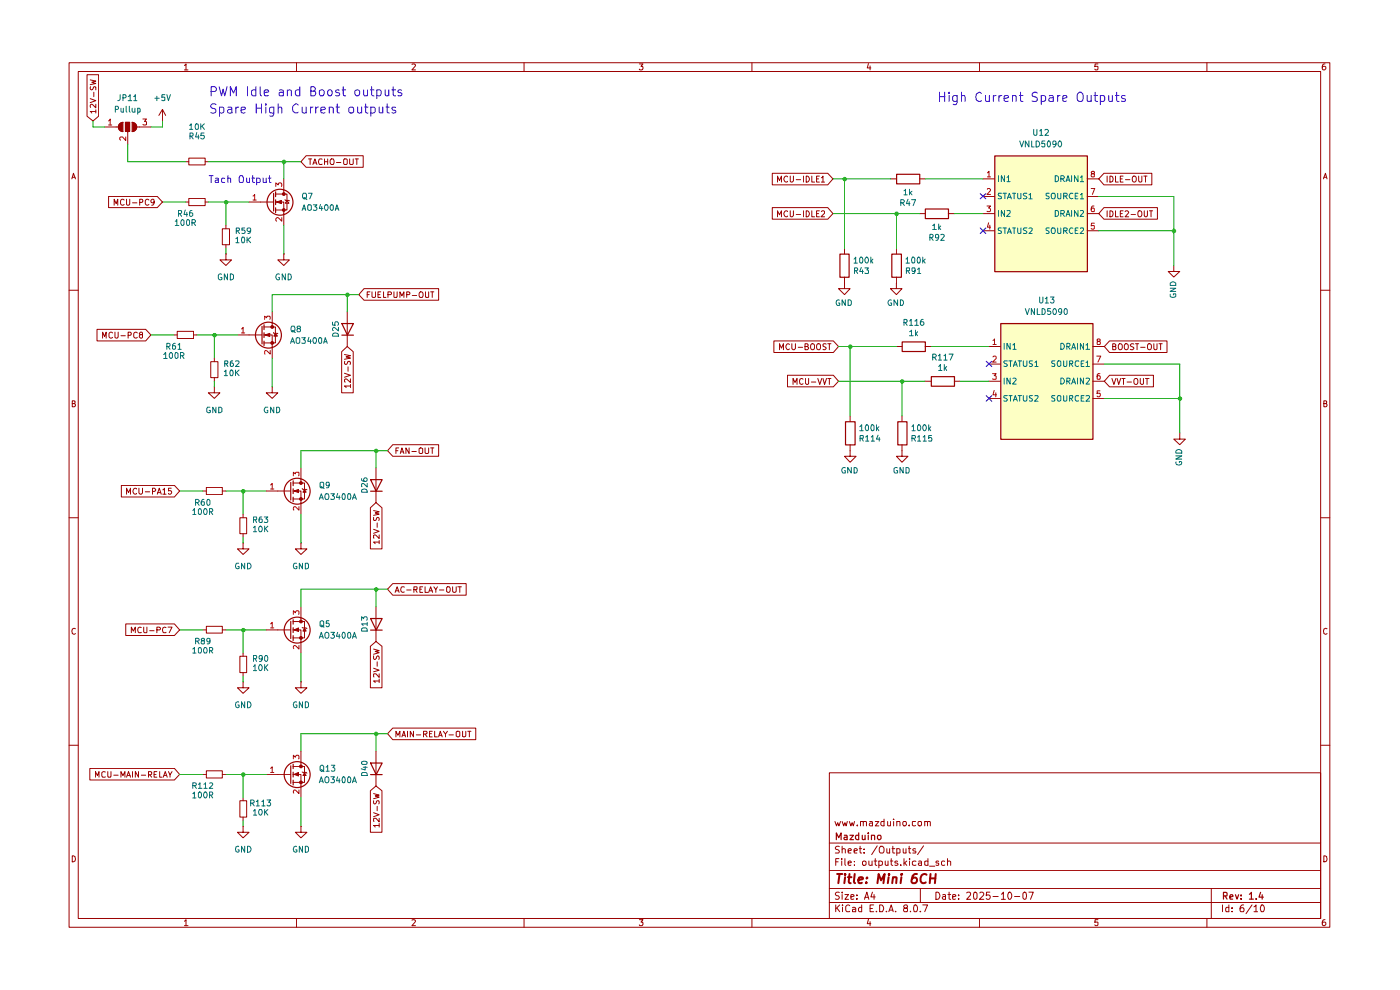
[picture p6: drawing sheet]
<svg xmlns="http://www.w3.org/2000/svg" width="297mm" height="210mm" viewBox="0 0 297 210" stroke-linecap="round" stroke-linejoin="round" font-family="sans-serif">
<g fill="none" stroke="#9b0000" stroke-width=".21">
<path d="M14.7 13.3h267.4v183.4h-267.4zM16.6 15.2h263.6v179.6h-263.6zM39.1 13.9l.4-.3v1.2M39.1 14.8h.8M62.9 13.3v1.9M87.4 13.6h.5l.2 .2-.7 1h.7M111.2 13.3v1.9M135.6 13.6h.8l-.4 .5h.3l.1 .1-.1 .5-.5 .1-.2-.1M159.5 13.3v1.9M184.2 13.5l-.2 .9h.7M184.6 14v.8M207.8 13.3v1.9"/>
<path d="M232.9 13.6h-.6l-.1 .6 .6-.1 .1 .6-.1 .1h-.4l-.2-.1M256 13.3v1.9M281.1 13.6h-.4l-.2 1 .3 .2h.2l.3-.2v-.4l-.2-.1h-.5l-.1 .1M15.2 37.9l.4-1.1 .4 1.1M15.3 37.6h.6M280.8 37.9l.4-1.1 .3 1.1M280.8 37.6h.6M14.7 61.6h1.9M280.2 61.6h1.9M15.3 85.6h.5l.1-.2v-.3l-.6-.1v1.3l.6-.1 .1-.3-.2-.3M280.8 85.6h.5l.1-.2v-.3l-.6-.1v1.3l.6-.1 .1-.3-.2-.3M14.7 109.8h1.9"/>
<path d="M280.2 109.8h1.9M16 133.4l-.2-.1a.65 .65 0 0 0-.6 .6 .65 .65 0 0 0 .6 .6l.2-.1M281.5 133.4l-.2-.1a.65 .65 0 0 0-.6 .6 .65 .65 0 0 0 .6 .6l.2-.1M14.7 158.1h1.9M280.2 158.1h1.9M175.9 163.9h104.3v30.9h-104.3zM175.9 178.8h104.3M177.1 174.3l.4 .9 .2-.7 .3 .7 .3-.9M178.1 179.6l-.5-.1-.3 .2v.4l.5 .2 .3 .4-.2 .2h-.7M178.7 174.3l.3 .9 .2-.7 .3 .7 .3-.9M178.7 179.5v1.4M180.2 174.3l.3 .9 .3-.7 .2 .7 .3-.9"/>
<path d="M181.9 175v.2M182.5 179.5v1.3v.1h.3M182.5 174.3h.6v.9M182.5 174.3v.9M183.1 174.4l.1-.1h.5l.1 .9M184.5 174.3h.5l.1 .9M185.1 174.6h-.5l-.2 .2 .2 .4 .5-.1M185.7 174.3h.7l-.7 .9h.7M186.1 179.4l-1.2 1.9M186.9 179.5h.3a.96 .96 0 0 1 .1 1.4h-.5a.95 .95 0 0 1 .1-1.4zM187.5 174.3h-.5l-.1 .6a.45 .45 0 0 0 .6 .2M187.5 173.7v1.5"/>
<path d="M188.3 174.3v.8l.4 .1 .2-.2M188.9 174.3v.9M189.4 179.5v1.3l.1 .1h.3M189.6 173.7v.1M189.6 174.3v.9M190.3 174.3h.5l.1 .9M190.3 174.3v.9M191.6 174.3h.6l.1 .6-.3 .3h-.2l-.3-.3zM192.9 179.5v1.3l.1 .1h.2M192.9 175v.2M194.2 174.3h-.6v.7l.2 .2 .4-.1M194.8 174.3h.6v.8l-.4 .1-.3-.3z"/>
<path d="M195.9 179.4l-1.2 1.9M196.2 174.3h.5l.1 .9M196.2 174.3v.9M196.8 174.4l.1-.1h.4l.1 .9M15.3 181.5a.64 .64 0 0 1 .7 .7 .64 .64 0 0 1-.7 .6zM39.1 195.4l.4-.3v1.3M39.1 196.4h.8M62.9 194.8v1.9M87.4 195.2l.5-.1 .2 .2-.7 1.1h.7M111.2 194.8v1.9M135.6 195.1h.8l-.4 .5h.3l.1 .2-.1 .5-.5 .1-.2-.2M159.5 194.8v1.9"/>
<path d="M175.9 191.4h104.3M175.9 188.5h104.3M175.9 184.7h104.3M177.3 192v1.4M177.3 182.8h.5M177.6 192.6l.5 .8M178 182.1h-.7v1.5M178.1 189.3l-.5-.1-.3 .2v.4l.5 .2 .3 .4-.3 .4-.6-.1M178.1 192l-.8 .8M178.6 182.1v.2M178.6 182.6v1M178.7 189.2v.2"/>
<path d="M178.7 180.2l.2-.2 .4 .2v.7M178.7 189.8v1M178.7 192v.1M178.7 192.5v.9M179.2 189.8h.8l-.8 1h.8M179.2 182.1v1.3l.2 .2M179.9 183.1l.7-.1-.2-.4-.5 .2v.6l.3 .2 .3-.1M179.9 180.5l.7-.1-.2-.4-.5 .2v.6l.1 .1h.5M180.3 192.1l-.5-.1-.4 .3 .1 .9 .2 .2 .6-.1M180.5 190.3l.7-.2-.1-.3h-.6v.9h.6M180.9 192.5h.4l.2 .2v.7h-.6v-.4l.6-.2M181.2 180.5l.7-.1-.1-.3-.4-.1-.2 .2 .1 .7h.5"/>
<path d="M181.3 183.5v.1M181.3 182.7v.1M181.8 190.6v.2M181.8 189.8v.2M182.3 180h.5M182.8 192v1.4h-.5l-.2-.7 .3-.2h.4M183.1 182.7h.5v.8h-.5zM183.3 180.9h.1M183.3 180.1v.1M183.4 190.8l.5-1.6 .4 1.6M183.5 190.3h.7M184.2 195l-.2 .9h.7"/>
<path d="M184.3 182.6v.8l.3 .2 .4-.1M184.6 195.5v.9M184.6 192.7h.5M185 182.6v1M185.1 189.2l-.4 1.1h1M185.3 192h-.7v1.4h.7M185.4 189.8v1M185.4 182.6h.6M185.7 182.1v1.3l.3 .2M185.9 193.3v.1M186.4 182.7l.5-.1 .3 .3-.1 .6h-.7M186.4 182.6v1.5"/>
<path d="M186.6 192a.81 .81 0 0 1 .9 .4 .81 .81 0 0 1-.3 1h-.6zM187.8 182.6v.8l.2 .2 .4-.1M188 193.3v.1M188.1 180l.1 .9h.5M188.4 182.6v1M188.6 193.4l.5-1.4 .4 1.4M188.7 193.1h.7M188.7 180v.9M188.9 182.6h.5M189.1 182.1v1.3l.3 .2M189.2 180h.6M190 193.3v.1"/>
<path d="M190.3 180.1l.4-.1 .2 .2v.7h-.6M190.3 180v1.5M190.4 182.7l-.3-.1-.3 .3 .1 .2h.5l.1 .3-.2 .2-.5-.1M191.1 183.5v.1M191.6 180l.1 .9h.5M191.8 182.1v1.5M191.9 183.1l.5 .5M192 192.6l-.2-.1v-.4l.2-.1h.5v.5l-.7 .2-.1 .2 .2 .5h.6v-.5l-.2-.3M192.2 180v.9M192.4 182.6l-.6 .5M192.7 180h.5M193 182.1v.2"/>
<path d="M193 182.6v1M193.1 193.3v.1M194 192h.1a.87 .87 0 0 1 .3 1.4l-.5-.1-.1-.8zM194.2 180.1l-.3-.1-.3 .2 .1 .2 .5 .1v.4h-.6M194.3 182.7l-.4-.1-.3 .3v.6h.7M194.9 182.7l.4-.1 .2 .2v.8M195.2 193.3v.1M195.2 188.5v2.9M195.5 183l-.6 .1-.1 .1 .2 .4 .5-.1M195.8 192h1l-.6 1.4M196.9 182.7h-.7v.8h.7M196.9 182.1v1.5"/>
<path d="M197.2 183.7h1.1M198.5 189.2a.77 .77 0 0 1 .9 .8 .77 .77 0 0 1-.9 .8zM199.1 182.7l-.4-.1-.2 .2 .1 .3h.5v.4h-.6M200 189.8h.6v1M200.4 182.7l-.4-.1-.3 .3 .1 .6h.6M200.6 190.1l-.7 .2 .3 .5 .4-.1M201 182.7l.4-.1 .3 .2v.8M201 182.1v1.5M201.1 189.8h.6M201.3 189.2v1.5l.4 .1M202.1 190.3l.7-.2-.1-.3h-.6v.9h.6M203.4 190.6v.2"/>
<path d="M203.4 189.8v.2M205.1 189.4l.6-.2 .2 .4-.1 .3-.7 .9h.8M206.6 189.4l.3-.2 .4 .4v.8l-.4 .4a.99 .99 0 0 1-.3-1.4zM207.8 194.8v1.9M207.9 189.4l.1-.2h.4l.3 .5-.9 1.1h.9M210 189.2h-.7l-.1 .8 .6-.2 .3 .3-.1 .5-.2 .2-.6-.2M210.7 190.2h1.1M212.4 189.7l.5-.5v1.6M212.4 190.8h.9M214 189.3l.1-.1a.82 .82 0 0 1 .6 .8 .82 .82 0 0 1-.6 .8 1.1 1.1 0 0 1-.1-1.5zM215.2 190.2h1.1M217.1 189.4l.2-.2a.88 .88 0 0 1 0 1.6l-.3-.4z"/>
<path d="M218.3 189.2h.9l-.6 1.6M232.9 195.1h-.6l-.1 .6 .6-.1 .1 .6-.1 .2h-.4l-.2-.2M256 194.8v1.9M257 188.5v6.3M259.3 192v1.4M260.7 192v1.4h-.6v-.9h.6M261.4 193.3v.1M261.4 192.5v.2M263.8 192h-.3a1.04 1.04 0 0 0-.3 1.4h.6v-.8a.52 .52 0 0 0-.7 .2M265.6 192l-1.3 1.8M266 192.4l.5-.4v1.4M266 193.4h.8"/>
<path d="M267.6 192h.1a.87 .87 0 0 1 .3 1.4h-.4l-.2-.5zM280.8 181.5a.64 .64 0 0 1 .7 .7 .64 .64 0 0 1-.7 .6zM281.1 195.1l-.4 .1-.2 .9 .3 .3h.2l.3-.3v-.3l-.2-.2h-.5l-.1 .2"/>
</g>
<g fill="none" stroke="#9b0000" stroke-width=".25">
<path d="M177.4 178.1v-1.4l.5 1 .5-1v1.4M179.1 177.2h.5l.1 .9M179.7 177.5l-.6 .1-.1 .2 .2 .3 .5-.1M180.3 177.2h.8l-.8 .9h.8M182.2 177.2h-.5l-.2 .7a.45 .45 0 0 0 .7 .1M182.2 176.7v1.4M182.9 177.2v.8l.4 .1 .2-.2M183.5 177.2v.9M184.2 176.7v.1M184.2 177.2v.9M184.9 177.3l.6-.1 .1 .9M184.9 177.2v.9"/>
<path d="M186.2 177.3l.5-.1 .2 .2v.5l-.2 .2h-.3l-.3-.2zM259.6 190h.6l.1-.5-.2-.2h-.5v1.4M259.9 190l.4 .7M260.9 190.3l.7-.2-.2-.3-.4 .1-.1 .7 .1 .1h.5M262.1 189.8l.3 .9 .4-.9M263.3 190.6v.1M263.3 189.9v.1M265.1 189.7l.4-.4v1.4M265.1 190.7h.8M266.5 190.6v.1M267.4 189.3l-.3 1h.9M267.8 189.8v.9"/>
</g>
<g fill="none" stroke="#9b0000" stroke-width=".42">
<path d="M177.6 185.4h1.1M178.1 185.4l-.3 1.9M179.3 185.4v.2M179.3 186.1l-.2 1.2M179.9 186.1h.7M180.2 185.4l-.2 1.6 .1 .3h.4M181.3 185.4l-.2 1.6 .3 .3M182.1 186.7l.9-.2v-.3a.6 .6 0 0 0-.8 .1v1h.6M183.8 187.2v.1M183.9 186.2h.1l-.1 .1v-.1v.1M186.1 187.3l.3-1.9 .5 1.3 .8-1.3-.3 1.9M188.5 186.1l-.2 1.2"/>
<path d="M188.6 185.4v.2M189.4 186.2l.3-.1 .5 .1-.1 1.1M189.4 186.1l-.1 1.2M191.2 186.1l-.1 1.2M191.3 185.4l-.2 .1h.3l-.1-.1-.1 .2M194.5 185.4a.83 .83 0 0 0-1 .8l-.2 .7 .4 .4h.6l.2-.4-.1-.7a.65 .65 0 0 0-1 .3M196.6 185.6l-.1-.1a.85 .85 0 0 0-1.2 .7v.6a.66 .66 0 0 0 1.1 .4M197.3 186.3h1.1M197.4 185.4l-.2 1.9M198.5 185.4l-.2 1.9"/>
</g>
<g fill="#fdffc4">
<path d="M212.3 68.6h19.5v24.5h-19.5z"/>
<path d="M211 33h19.6v24.6h-19.6z"/>
</g>
<g fill="none" stroke="#9b0000" stroke-width=".25">
<path d="M190.2 37h4.9v2h-4.9zM211 33.1h19.7v24.5h-19.7zM189.2 53.9h2v4.9h-2zM196.3 44.3h4.9v2.1h-4.9zM191.4 72.5h4.9v2.1h-4.9zM197.6 79.9h4.9v2h-4.9zM212.3 68.6h19.6v24.6h-19.6zM190.5 89.5h1.9v4.9h-1.9zM61.7 131.8v3.6M62.2 131.5v.9M62.2 133.2v1M62.2 134.8v1.1"/>
<path d="M78.6 131.2h2.5l-1.3 2.5zM78.6 133.7h2.5"/>
</g>
<g fill="none" stroke="#9b0000" stroke-width=".21">
<path d="M188.9 37.9h1.3M195.1 37.9h1.2M208.5 37.9h2.5M230.6 37.9h2.5M234.2 36.8h10.2v2.4h-10.2l-1.1-1.3zM234.9 37.4v1.2M235.5 37.4a.64 .64 0 0 1 .7 .6 .64 .64 0 0 1-.7 .6zM236.6 37.4v1.2h.6M237.7 37.9h.4M238.3 37.4h-.6v1.2h.6M238.8 38.1h.9M240.3 37.5l.2-.1 .5 .1 .1 .7-.4 .4-.4-.1z"/>
<path d="M241.6 37.4v1l.2 .2 .4-.1v-1.1M242.7 37.4h.6M243 37.4v1.2M190.2 52.7v1.2M190.2 58.8v1.2M195.1 45.3h1.2M201.2 45.3h1.2M208.5 45.3h2.5M208.5 41.7h2.5M208.5 49h2.5M230.6 45.3h2.5M230.6 41.7h2.5"/>
<path d="M230.6 49h2.5M234.2 44h11.3v2.5h-11.3l-1.1-1.2zM234.9 44.7v1.3M235.5 44.7a.64 .64 0 0 1 .7 .7 .64 .64 0 0 1-.7 .6zM236.6 44.7v1.3h.6M237.7 45.3h.4M238.3 44.7h-.6v1.3h.6M238.7 44.9l.1-.2h.4l.2 .3-.7 1h.7M240 45.5h.9M241.6 44.7a.46 .46 0 0 1 .6 .4v.5a.46 .46 0 0 1-.6 .4 .86 .86 0 0 1 0-1.3zM242.7 44.7v1l.3 .3 .4-.3v-1M243.8 44.7h.7"/>
<path d="M244.2 44.7v1.3M249 56.3v1.3h-1.2l1.2 1.2 1.3-1.2h-1.3M190.2 73.5h1.2M196.3 73.5h1.2M209.8 73.5h2.5M209.8 77.2h2.5M231.8 73.5h2.5M231.8 77.2h2.5M235.4 72.3h12.2v2.5h-12.2l-1.1-1.3zM235.4 79.6h9.3v2.5h-9.3l-1.1-1.2zM236.1 73.5l.5-.1 .1-.2-.2-.3h-.4v1.3h.5l.1-.2v-.3l-.2-.2M237.5 72.9a.46 .46 0 0 1 .6 .4v.5a.46 .46 0 0 1-.6 .4 .86 .86 0 0 1 0-1.3z"/>
<path d="M238.6 73.1l.2-.2 .5 .2 .1 .7-.4 .4-.4-.2zM240.5 73l-.5-.1-.2 .3 .1 .2 .6 .3v.2l-.2 .3-.5-.1M240.9 72.9h.7M241.2 72.9v1.3M242 73.7h.9M243.5 73.1l.3-.2 .4 .2 .1 .7-.4 .4-.4-.2zM244.8 72.9v1l.2 .3 .5-.2v-1.1M245.9 72.9h.7M246.2 72.9v1.3M191.4 94.3v2.5h-1.2l1.2 1.3 1.2-1.3h-1.2M191.4 88.2v1.2M196.3 80.9h1.2"/>
<path d="M202.4 80.9h1.2M209.8 80.9h2.5M209.8 84.5h2.5M231.8 80.9h2.5M231.8 84.5h2.5M235.9 80.3l.4 1.2 .4-1.2M237 80.3l.3 1.2 .4-1.2M238 80.3h.7M238.3 80.3v1.2M239.1 81h.9M240.6 80.4l.5-.1a.86 .86 0 0 1 0 1.2 .46 .46 0 0 1-.6-.4zM241.9 80.3v1l.3 .2 .4-.1v-1.1"/>
<path d="M243 80.3h.8M243.3 80.3v1.2M250.3 91.9v1.2h-1.3l1.3 1.2 1.2-1.2h-1.2M50.9 139.2h1.4v3.5h-1.4zM51.6 138.5v.7M58.9 133.6h2.7M62.2 133.6h1.6v2.5M62.2 131.8h2.4v3.5h-2.4M62.4 133.6l.9-.4v.8zM63.8 131.2v.6M78.6 137.1l1.2-1 1.2 1v8.8h-2.4zM79.3 139.1v.6l.1 .2 .4-.3v-.2l.3-.3 .3 .1v.7"/>
<path d="M79.3 137.7l1.1 .3-.8 .2 .8 .2-1.1 .4M79.8 128.7v7.4M51.6 144.6v1.3h1.2l-1.2 1.2-1.2-1.2h1.2M51.6 144.6h.1M51.6 142.7v.7M63.8 144.6v1.3h1.3l-1.3 1.2-1.1-1.2h1.1M63.8 144.6h.1M79.3 141.7l1.1 .5-1.1 .3M80 140.4v.9M80.4 144.5h-1.1l.3 .3M80.4 142.9v.8l-.6-.8-.5 .1v.6M80.4 144v.8"/>
<path d="M83.3 154.4h17.6v2.5h-17.6l-1.1-1.3zM84 156.3v-1.2l.4 .9 .4-.9v1.2M85.3 156.3l.4-1.2 .3 1.2M85.3 156h.6M86.4 155.1v1.2M87.7 155.1v1.2l-.7-1.2v1.2M88.3 155.9h.9M89.8 155.7l.7-.1 .1-.3-.2-.2h-.6v1.2M90.2 155.7l.4 .6M91.1 155.6h.4M91.7 155.1h-.6v1.2h.6M92.2 155.1v1.2h.6"/>
<path d="M93.1 156.3l.3-1.2 .4 1.2M93.1 156h.6M94.1 155.1l.4 .6 .4-.6M94.5 155.7v.6M95.3 155.9h.9M96.8 155.3l.1-.2h.5l.1 .2v.8l-.2 .2-.5-.2zM98.1 155.1v1.1l.2 .1h.3l.2-.2v-1M99.2 155.1h.7M99.6 155.1v1.2M50.9 169.9h1.4v3.4h-1.4zM51.6 175.3v1.2h1.2l-1.2 1.2-1.2-1.2h1.2M51.6 175.3h.1"/>
<path d="M51.6 169.2v.7M51.6 173.3v.8M63.8 175.3v1.2h1.3l-1.3 1.2-1.1-1.2h1.1M63.8 175.3h.1"/>
</g>
<g fill="none" stroke="#007070" stroke-width=".21">
<path d="M211.8 37.3v1.2M213.1 37.3v1.2l-.7-1.2v1.2M213.6 37.6l.4-.3v1.2M213.6 38.5h.7M223.9 37.3a.52 .52 0 0 1 .6 .3v.6a.52 .52 0 0 1-.6 .3zM225 37.9h.6l.2-.4-.2-.2h-.6v1.2M225.4 37.9l.4 .6M226.1 38.5l.5-1.2 .4 1.2M226.2 38.2h.6M227.3 37.3v1.2M228.7 37.3v1.2l-.8-1.2v1.2M229.2 37.6l.3-.3v1.2"/>
<path d="M229.2 38.5h.7M211.8 44.6v1.3M212.4 41h-.6a.47 .47 0 0 0 .1 .5 .47 .47 0 0 0 .4 .2l.1 .4h-.6M212.4 48.4h-.6v.1v.4l.6 .2v.4h-.6M212.8 41h.7M212.8 48.4h.7M213.1 44.6v1.3l-.7-1.3v1.3M213.2 41v1.2M213.2 48.4v1.1M213.6 44.7h.7v.4l-.8 .8h.8M213.7 42.2l.4-1.2 .5 1.2M213.7 49.5l.4-1.1 .5 1.1"/>
<path d="M213.9 41.8h.6M213.9 49.2h.6M214.8 41h.7M214.8 48.4h.7M215.1 41v1.2M215.1 48.4v1.1M215.9 41v.9a.42 .42 0 0 0 .7 .2v-1.1M215.9 48.4v.9a.42 .42 0 0 0 .7 .2v-1.1M217.9 41h-.6l-.2 .2 .2 .4h.3l.3 .2-.1 .3h-.7M217.9 48.4h-.6l-.2 .1 .2 .4 .6 .3-.1 .3h-.7M218.3 41.3l.3-.3v1.2M218.3 48.4h.7v.5l-.7 .6h.7"/>
<path d="M218.3 42.2h.7M222.6 48.4h-.7v.4l.7 .4-.3 .3h-.4M222.6 41l-.7 .1v.3l.7 .4-.3 .4-.4-.1M223.9 44.6a.52 .52 0 0 1 .6 .4v.6a.52 .52 0 0 1-.6 .3zM224.4 48.4v.9l.2 .2h.4v-1.1M224.4 41v.9l.2 .3 .4-.1v-1.1M225 45.3h.6l.2-.2-.1-.4-.7-.1v1.3M225.4 45.3l.4 .6M225.6 49l.7-.1 .1-.4-.2-.1h-.6v1.1M225.6 41.6h.6l.2-.4-.2-.2h-.6v1.2M226 49l.4 .5M226 41.6l.4 .6"/>
<path d="M226.1 45.9l.5-1.3 .4 1.3M226.2 45.5h.6M227.3 44.6v1.3M227.6 48.4h-.5a.61 .61 0 0 0-.3 .7 .61 .61 0 0 0 .8 .4M227.6 41.1l-.5-.1a.61 .61 0 0 0-.3 .8 .61 .61 0 0 0 .8 .3M228.1 48.9h.4M228.1 41.6h.4M228.7 48.4h-.6v1.1h.6M228.7 44.6v1.3l-.8-1.3v1.3M228.7 41h-.6v1.2h.6M229.2 48.4h.6l.1 .3-.8 .8h.8M229.2 44.7l.4-.1 .3 .4-.8 .9h.8"/>
<path d="M229.2 41.3l.3-.3v1.2M229.2 42.2h.7M213 72.8v1.3M213.7 76.6h-.6l-.2 .1 .3 .4h.2l.3 .3-.1 .3h-.7M214 76.6h.7M214.3 72.8v1.3l-.7-1.3v1.3M214.4 76.6v1.1M214.9 73.2l.3-.4v1.3M214.9 74.1h.7M215 77.7l.4-1.1 .4 1.1M215.1 77.4h.6M216 76.6h.8"/>
<path d="M216.3 76.6v1.1M217.1 76.6v.9l.2 .2h.3l.3-.2v-.9M219 76.6h-.6a.47 .47 0 0 0 .1 .4 .47 .47 0 0 0 .5 .2v.5h-.6M219.5 76.9l.4-.3v1.1M219.5 77.7h.7M223.8 76.6h-.6l-.1 .1 .1 .4 .6 .2v.4h-.7M224.5 76.6h.4l.1 .1v.9l-.5 .1a.86 .86 0 0 1 0-1.1zM225 72.8a.65 .65 0 0 1 .8 .7 .65 .65 0 0 1-.8 .6zM225.6 76.6v1.1h.2h.4l.1-.2v-.9M226.3 73.5l.6-.1 .1-.4-.7-.2v1.3M226.6 73.5l.4 .6M226.9 77.1h.6v-.5h-.6v1.1"/>
<path d="M227.2 77.1l.4 .6M227.3 74.1l.5-1.3 .4 1.3M227.5 73.8h.6M228.6 72.8v1.3M228.9 76.6h-.6l-.2 .2v.7a.52 .52 0 0 0 .8 .2M229.4 77.1h.4M229.9 72.8v1.3l-.7-1.3v1.3M230 76.6h-.6v1.1h.6M230.4 76.9l.3-.3v1.1M230.4 73.2h.2l.1-.4v1.3M230.4 74.1h.7M230.4 77.7h.7"/>
<path d="M213 80.2v1.3M213.7 83.9h-.6l-.2 .2 .2 .3 .6 .4-.1 .2h-.7M214 83.9h.7M214.3 80.2v1.3l-.7-1.3v1.3M214.4 83.9v1.2M214.9 80.3l.4-.1 .3 .3-.8 1h.8M215 85.1l.4-1.2 .4 1.2M215.1 84.8h.6M216 83.9h.8M216.3 83.9v1.2M217.1 83.9v.9l.2 .3h.3l.3-.3v-.9M219 83.9h-.6v.5l.6 .2v.2l-.2 .3-.4-.1"/>
<path d="M219.5 84l.6-.1 .1 .4-.7 .8h.7M223.8 83.9h-.6l-.1 .2 .1 .3 .6 .3v.3h-.7M224.5 83.9h.4l.1 .2v.8l-.5 .2a.86 .86 0 0 1 0-1.2zM225 80.2a.65 .65 0 0 1 .8 .6 .65 .65 0 0 1-.8 .7zM225.6 83.9v1.1l.2 .1 .4-.1 .1-.2v-.9M226.3 80.9l.6-.1 .1-.5-.7-.1v1.3M226.6 80.9l.4 .6M226.9 84.5l.6-.1v-.5h-.6v1.2M227.2 84.5l.4 .6M227.3 81.5l.5-1.3 .4 1.3M227.5 81h.6M228.6 80.2v1.3"/>
<path d="M228.9 84l-.6-.1-.2 .3v.6a.52 .52 0 0 0 .8 .2M229.4 84.4h.4M229.9 80.2v1.3l-.7-1.3v1.3M230 83.9h-.6v1.2h.6M230.4 84l.6-.1 .1 .2v.3l-.7 .7h.7M230.4 80.3l.5-.1 .2 .2-.7 1.1h.7"/>
<circle cx="223.4" cy="48.9" r=".57"/>
<circle cx="223.4" cy="41.6" r=".57"/>
</g>
<g fill="none" stroke="#c10000" stroke-width=".21">
<path d="M209.5 36.7l.3-.4v1.2M209.5 37.5h.6M231.5 40h.7l-.5 1.2M231.7 36.8l-.2-.2 .2-.3 .5 .1v.4a.48 .48 0 0 0-.6 .2 .48 .48 0 0 0 .1 .5l.5-.1v-.5l-.2-.1M209.4 43.7h.7l-.4 .4 .4 .3v.4h-.7M209.5 40.1l.4-.1 .2 .3-.7 .9h.7M209.7 47.3l-.2 .9h.6M210 47.8v.8M232.1 43.7l-.4 .1-.2 .8 .2 .3 .5-.1v-.5l-.2-.2h-.3l-.2 .3M232.2 47.3h-.6l-.1 .6 .6-.1 .1 .6-.2 .2h-.3l-.2-.2M210.6 79.3h.7l-.4 .4 .4 .2v.5h-.7M210.7 72.2l.3-.3v1.2"/>
<path d="M210.7 75.7l.1-.2h.4l.1 .2v.3l-.7 .8h.7M210.7 73.1h.6M232.7 75.5h.8l-.6 1.3M232.9 72.4l-.1-.1v-.3h.5v.3l-.5 .2v.5l.5 .1 .1-.4-.2-.3M233.3 79.3h-.4l-.1 .2v.9h.5v-.6l-.4-.1-.1 .2M210.9 82.8l-.2 .9h.7M211.2 83.3v.9M233.3 82.9h-.5v.6l.5-.1 .1 .2-.1 .5-.4 .1-.1-.2"/>
</g>
<path d="M62.4 133.6l.9-.4v.8z" fill="#9b0000"/>
<path d="M63.6 135.1h.4v.4h-.4zM64.1 133.1l.8 .1 .2 .2M64.6 133.2l.3 .7h-.6z" fill="none" stroke="#9b0000" stroke-width=".21"/>
<circle cx="63" cy="133.7" r="2.75" fill="none" stroke="#9b0000" stroke-width=".25"/>
<path d="M63.6 135.1h.4v.4h-.4z" fill="#9b0000"/>
<path d="M63.6 131.6h.4v.5h-.4z" fill="none" stroke="#9b0000" stroke-width=".21"/>
<path d="M63.6 131.6h.4v.5h-.4z" fill="#9b0000"/>
<g fill="none" stroke="#9b0000" stroke-width=".21">
<path d="M63.8 115.2v1.2h1.3l-1.3 1.2-1.1-1.2h1.1M63.8 115.2h.1M56.5 133.6h2.4M63.8 128.7v2.5M63.8 136.1v2.4M79.8 159.4v7.3M58.9 164.3h2.7M62.2 164.3h1.6v2.4M62.2 162.6h2.4v3.4h-2.4M62.4 164.3l.9-.5v.8zM63.8 161.8v.8M78.6 167.7l1.2-1 1.2 1v8.8h-2.4z"/>
<path d="M79.3 172.4l1.1 .4-1.1 .4M79.3 169.9v.5l.1 .1 .4-.2 .2-.4h.4v.6M79.3 168.3l1.1 .4-.8 .1 .8 .3-1.1 .3M80 171v1M80.4 175.1h-1.1l.3 .3M80.4 173.6v.7l-.6-.7-.5 .1v.6M80.4 174.7v.7"/>
</g>
<path d="M57.4 132.3l.3-.3v1.2M57.4 133.2h.7M62.2 130.3v-.7l.5 .4 .2-.4h.4l.1 .1-.1 .6M63.4 136.9v.8l-.8-.8-.4 .3 .1 .4" fill="none" stroke="#c10000" stroke-width=".21"/>
<path d="M61.7 162.4v3.8M62.2 162.1v.9M62.2 163.8v1M62.2 165.5v1M78.6 161.9h2.5l-1.3 2.4zM78.6 164.3h2.5" fill="none" stroke="#9b0000" stroke-width=".25"/>
<path d="M62.4 164.3l.9-.5v.8z" fill="#9b0000"/>
<path d="M63.6 165.7h.4v.5h-.4zM64.1 163.8h.8l.2 .2M64.6 163.8l.3 .7h-.6z" fill="none" stroke="#9b0000" stroke-width=".21"/>
<circle cx="63" cy="164.3" r="2.75" fill="none" stroke="#9b0000" stroke-width=".25"/>
<path d="M63.6 165.7h.4v.5h-.4z" fill="#9b0000"/>
<path d="M63.6 162.4h.4v.4h-.4z" fill="none" stroke="#9b0000" stroke-width=".21"/>
<path d="M63.6 162.4h.4v.4h-.4z" fill="#9b0000"/>
<g fill="none" stroke="#9b0000" stroke-width=".21">
<path d="M52.8 71h2.7M56 71h1.7v2.5M56 69.4h2.4v3.3h-2.4M56.2 71l1-.3v.7zM57.7 68.6v.8M73.7 66.1v7.4M51.6 115.2v1.2h1.2l-1.2 1.2-1.2-1.2h1.2M51.6 115.2h.1M26.7 132.3h10.3l1.1 1.3-1.1 1.2h-10.3zM27.9 134.2v-1.2l.4 .9 .4-.9v1.2M30 133.1l-.3-.1a.67 .67 0 0 0-.5 .5 .67 .67 0 0 0 .3 .7l.5-.1M30.5 133v1l.2 .2 .5-.1v-1.1"/>
<path d="M31.8 133.8h.9M33.3 133.6h.6l.1-.2v-.3l-.7-.1v1.2M35.2 133.1l-.2-.1a.67 .67 0 0 0-.5 .5 .67 .67 0 0 0 .2 .7l.5-.1M35.6 133h.9l-.6 1.2M43 133.6h.8M43.8 132.9h3.4v1.4h-3.4zM47.2 133.6h.7M63.8 159.4v2.4M19.1 163h17.9l1.1 1.3-1.1 1.2h-17.9zM20.2 164.9v-1.2l.5 .8 .3-.8v1.2M22.4 163.8h-.1a.45 .45 0 0 0-.7 .1v.7l.2 .3 .6-.1M22.9 163.7v1.2h.6v-.2v-1"/>
<path d="M24.1 164.4h1M25.7 164.9v-1.2l.4 .8 .4-.8v1.2M26.8 164.9l.5-1.2 .4 1.2M27 164.5h.6M28.1 163.7v1.2M29.4 163.7v1.2l-.7-1.2v1.2M30 164.4h.9M31.5 164.4l.6-.1 .1-.5-.7-.1v1.2M31.8 164.4l.4 .5M32.7 164.3h.4M33.3 163.7h-.6v1.2h.6M33.9 163.7v1.2h.5"/>
<path d="M34.6 164.9l.5-1.2 .4 1.2M34.8 164.5h.5M35.7 163.7l.4 .7 .4-.7M36.1 164.4v.5M43 164.3h.8M43.8 163.5h3.4v1.5h-3.4zM47.2 164.3h.7M56.5 164.3h2.4M63.8 166.7v2.5"/>
</g>
<path d="M57.4 163l.3-.3v1.1M57.4 163.8h.7M62.2 161v-.8l.5 .4 .2-.4h.4l.1 .2-.1 .6M63.4 167.6v.7l-.8-.7-.4 .2 .1 .4" fill="none" stroke="#c10000" stroke-width=".21"/>
<path d="M55.6 69.2v3.8M56 68.9v1M56 70.6v1M56 72.4v.9M72.5 68.6h2.5l-1.3 2.5zM72.5 71.1h2.5" fill="none" stroke="#9b0000" stroke-width=".25"/>
<path d="M56.2 71l1-.3v.7z" fill="#9b0000"/>
<path d="M57.5 72.5h.5v.5h-.5zM58 70.5l.1 .2 .8 .1M58.4 70.7l.4 .6h-.7z" fill="none" stroke="#9b0000" stroke-width=".21"/>
<circle cx="56.9" cy="71.1" r="2.75" fill="none" stroke="#9b0000" stroke-width=".25"/>
<path d="M57.5 72.5h.5v.5h-.5z" fill="#9b0000"/>
<path d="M57.5 69.1h.5v.5h-.5z" fill="none" stroke="#9b0000" stroke-width=".21"/>
<path d="M57.5 69.1h.5v.5h-.5z" fill="#9b0000"/>
<g fill="none" stroke="#9b0000" stroke-width=".21">
<path d="M47.2 48.5h1.5v3.4h-1.5zM47.9 53.9v1.2h1.2l-1.2 1.2-1.2-1.2h1.2M47.9 53.9h.1M47.9 47.8v.7M47.9 51.9v.8M60.2 53.9v1.2h1.2l-1.2 1.2-1.3-1.2h1.3M60.2 53.9h.1M20.6 69.9h10.3l1.1 1.1-1.1 1.3h-10.3zM21.8 71.7v-1.2l.4 .9 .3-.9v1.2M23.9 70.6l-.4-.1-.4 .3v.6l.2 .2 .3 .1 .3-.1M24.4 70.5v1.1l.2 .1 .5-.2v-1M25.7 71.2h.9"/>
<path d="M27.2 71.1l.6-.1v-.5h-.6v1.2M29.1 70.6l-.3-.1-.4 .3v.6l.1 .2 .4 .1 .2-.1M29.8 71l-.2-.3 .2-.2h.3l.1 .4-.4 .1-.2 .2v.3l.2 .2 .4-.1v-.5l-.1-.1M36.9 71h.7M37.6 70.3h3.5v1.5h-3.5zM41.1 71h.6M44.7 76.7h1.5v3.4h-1.5zM45.5 76v.7M50.4 71h2.4M57.7 66.1v2.5M57.7 73.5v2.5M45.5 82.1v1.2h1.2l-1.2 1.2-1.3-1.2h1.3"/>
<path d="M45.5 82.1h.1M45.5 80.1v.8M57.7 82.1v1.2h1.2l-1.2 1.2-1.2-1.2h1.2M57.7 82.1h.1M25.7 103h11.3l1.1 1.2-1.1 1.2h-11.3zM26.8 104.8v-1.2l.5 .9 .4-.9v1.2M29 103.7l-.3-.1a.61 .61 0 0 0-.5 .7 .61 .61 0 0 0 .8 .4M29.5 103.6v1l.2 .2h.3l.2-.2v-1M30.8 104.3h1M32.3 104.2h.6l.1-.4-.2-.2h-.5v1.2M33.4 104.8l.4-1.2 .4 1.2M33.4 104.5h.6"/>
<path d="M34.5 103.9l.4-.3v1.2M34.5 104.8h.7M36.3 103.6h-.6v.6h.6l.1 .4-.2 .2-.5-.1M43 104.2h.8M43.8 103.4h3.4v1.5h-3.4zM47.2 104.2h.7M50.9 109.8h1.4v3.4h-1.4zM51.6 109.1v.7M51.6 113.2v.8M58.9 104.2h2.7M62.2 104.2h1.6v2.4M62.2 102.5h2.4v3.3h-2.4"/>
<path d="M62.4 104.2l.9-.4v.7zM63.8 101.7v.8"/>
</g>
<path d="M51.2 69.8l.4-.4v1.2M51.2 70.6h.7M56.1 67.7v-.6l.5 .3v-.3h.6v.6M57.3 74.4v.7l-.8-.7-.4 .1 .1 .6" fill="none" stroke="#c10000" stroke-width=".21"/>
<path d="M61.7 102.3v3.8M62.2 102v1M62.2 103.7v1M62.2 105.5v.9" fill="none" stroke="#9b0000" stroke-width=".25"/>
<path d="M62.4 104.2l.9-.4v.7z" fill="#9b0000"/>
<path d="M63.6 105.6h.4v.5h-.4zM64.1 103.6l.2 .2 .8 .1M64.6 103.8l.3 .6h-.6z" fill="none" stroke="#9b0000" stroke-width=".21"/>
<circle cx="63" cy="104.2" r="2.75" fill="none" stroke="#9b0000" stroke-width=".25"/>
<path d="M63.6 105.6h.4v.5h-.4z" fill="#9b0000"/>
<path d="M63.6 102.2h.4v.5h-.4z" fill="none" stroke="#9b0000" stroke-width=".21"/>
<path d="M63.6 102.2h.4v.5h-.4z" fill="#9b0000"/>
<g fill="none" stroke="#9b0000" stroke-width=".21">
<path d="M18.5 15.8h2.4v8.9l-1.2 1-1.2-1zM19.1 16.9l1.2 .3-.8 .3 .8 .2-1.2 .3M19.2 18.4v.6h.4l.2-.5 .4-.1 .1 .1v.6M19.9 19.6v.9M19.1 20.9l1.2 .4-1.2 .5M20.3 23.6h-1.2l.4 .4M20.3 22.1v.8l-.8-.8-.4 .3 .1 .4M20.3 23.3v.7M26.1 26a.97 .97 0 0 0-1 .9 .97 .97 0 0 0 1 1M39.4 34.3h.7M40.1 33.5h3.4v1.5h-3.4zM43.5 34.3h.7"/>
<path d="M64.9 33h12.2v2.5h-12.2l-1.1-1.2zM65.5 33.7h.6M65.8 33.7v1.2M66.4 34.9l.4-1.2 .4 1.2M66.5 34.6h.6M68.3 33.8l-.1-.1a.66 .66 0 0 0-.6 .4 .66 .66 0 0 0 .2 .8l.5-.1M68.8 34.3h.7M68.8 33.7v1.2M69.5 33.7v1.2M70.1 33.9l.2-.2h.4l.2 .4-.2 .8h-.4a.82 .82 0 0 1-.2-1zM71.4 34.5h.9M72.9 33.9l.2-.2h.4l.2 .2v.8l-.2 .2h-.4l-.2-.2z"/>
<path d="M74.2 33.7v1l.1 .2h.5l.1-.2v-1M75.4 33.7h.6M75.7 33.7v1.2M163.8 36.8h11.8l1.1 1.1-1.1 1.3h-11.8zM164.9 38.6v-1.2l.5 .9 .4-.9v1.2M167.1 37.5l-.2-.1a.64 .64 0 0 0-.6 .6 .64 .64 0 0 0 .6 .6l.2-.1M167.6 37.4v1.1l.2 .1h.3l.2-.2v-1M168.9 38.1h.9M170.4 37.4v1.2M171 37.4a.64 .64 0 0 1 .7 .6 .64 .64 0 0 1-.7 .6zM172.2 37.4v1.2h.6M173.2 37.9h.5"/>
<path d="M173.8 37.4h-.6v1.2h.6M174.2 37.7h.2l.2-.3v1.2M174.2 38.6h.7M23 41.7h10.4l1.1 1.2-1.1 1.1h-10.4zM24.2 43.5v-1.2l.4 .9 .4-.9v1.2M26.3 42.4l-.4-.1-.3 .3 .1 .8 .2 .1 .4-.1M26.8 42.3v1.1l.2 .1h.3l.2-.2v-1M28.1 43h.9M29.6 42.9h.6v-.6h-.6v1.2M31.6 42.4l-.4-.1-.4 .3 .1 .8 .3 .1 .4-.1M32.7 42.8v.1l-.4 .1-.3-.2v-.3l.3-.2 .4 .1v.8l-.2 .2-.3 .1M39.4 42.9h.7"/>
<path d="M40.1 42.1h3.4v1.5h-3.4zM43.5 42.9h.7M163.8 44h11.8l1.1 1.3-1.1 1.2h-11.8zM164.9 46v-1.3l.5 .9 .4-.9v1.3M167.1 44.9l-.2-.2a.64 .64 0 0 0-.6 .7 .64 .64 0 0 0 .6 .6l.2-.2M167.6 44.7v1.1l.2 .2h.3l.2-.3v-1M168.9 45.5h.9M170.4 44.7v1.3M171 44.7a.64 .64 0 0 1 .7 .7 .64 .64 0 0 1-.7 .6zM172.2 44.7v1.3h.6M173.2 45.3h.5M173.8 44.7h-.6v1.3h.6"/>
<path d="M174.2 44.9l.2-.2h.4l.1 .2v.3l-.7 .8h.7M179.2 58.8v2.4h-1.3l1.3 1.3 1.1-1.3h-1.1M179.2 52.7v1.2M72.5 74.6l1.2-1.1 1.2 1.1v8.7h-2.4zM73.1 79.2l1.2 .4-1.2 .4M73.1 75.2l1.2 .3-.9 .2 .9 .3-1.2 .2M73.2 76.6v.6h.4l.1-.5 .4-.1 .2 .3v.4M73.8 77.8v1M77.2 61.2h15.9v2.5h-15.9l-1.1-1.2zM77.9 62.5h.4M78.5 61.9h-.6v1.2M78.9 61.9v1l.2 .2h.4l.2-.2v-1"/>
<path d="M80.2 62.5h.4M80.8 61.9h-.6v1.2h.6M81.4 61.9v1.2h.5M82.3 62.5h.6l.2-.2-.1-.3-.7-.1v1.2M83.6 61.9l.1 1.2h.5v-1.2M84.8 63.1v-1.2l.5 .9 .4-.9v1.2M86.3 62.5h.5l.2-.2-.1-.3-.6-.1v1.2M87.5 62.7h.9M89 62.1l.2-.2 .4 .1a.87 .87 0 0 1 0 1.1h-.5l-.2-.3zM90.3 61.9v1.2l.6-.1v-1.1M91.4 61.9h.6M91.7 61.9v1.2"/>
<path d="M164.2 72.3h12.6l1.1 1.2-1.1 1.3h-12.6zM165.4 74.2v-1.3l.4 .9 .4-.9v1.3M167.1 79.6h9.7l1.1 1.3-1.1 1.2h-9.7zM167.5 73.1l-.3-.2a.65 .65 0 0 0-.5 .6 .65 .65 0 0 0 .5 .7l.3-.2M168 72.9v1l.2 .3h.3l.2-.3v-1M169.3 73.7h1M170.8 73.5l.6-.1v-.4l-.6-.1v1.3h.5l.2-.4-.3-.3M172 73.1l.3-.2 .4 .2 .1 .7-.3 .4-.5-.2zM173.3 73.1l.5-.2a.86 .86 0 0 1 0 1.3 .46 .46 0 0 1-.6-.4zM175.3 73l-.5-.1-.2 .2v.3l.7 .4-.3 .4-.4-.1M175.6 72.9h.7M175.9 72.9v1.3"/>
<path d="M190.2 60v1.2h-1.3l1.3 1.3 1.2-1.3h-1.2M63.8 99.2v2.5M74.3 81.9h-1.2l.3 .3M74.3 80.4v.7l-.9-.7-.3 .2 .1 .4M74.3 81.5v.7M79.8 99.2v7.4M83.3 94.3h9.8v2.5h-9.8l-1.1-1.2zM84 95.6h.4M84.6 95h-.6v1.2M84.9 96.2l.4-1.2 .4 1.2M85 95.9h.6M86.8 95v1.2l-.7-1.2v1.2"/>
<path d="M87.4 95.8h.9M88.9 95.2l.3-.2 .5 .2v.8l-.2 .2h-.4l-.2-.2zM90.2 95v1l.1 .2h.5l.1-.2v-1M91.4 95h.6M91.7 95v1.2M168.2 81.5v-1.2l.5 .8 .4-.8v1.2M170.4 80.4l-.3-.1a.65 .65 0 0 0-.5 .6 .65 .65 0 0 0 .5 .6l.3-.1M170.9 80.3v1l.2 .2 .4-.1v-1.1M172.1 81h1M173.5 80.3l.4 1.2 .4-1.2M174.6 80.3l.3 1.2 .4-1.2M175.6 80.3h.7"/>
<path d="M175.9 80.3v1.2M180.3 94.3v2.5h-1.1l1.1 1.3 1.3-1.3h-1.3M180.3 88.2v1.2M56.5 104.2h2.4M63.8 106.6v2.5M78.6 107.7l1.2-1.1 1.2 1.1v8.7h-2.4zM79.3 112.3l1.1 .4-1.1 .4M79.3 109.7v.6a.47 .47 0 0 0 .4 0 .47 .47 0 0 0 .2-.5h.5v.6M79.3 108.3l1.1 .3-.8 .2 .8 .3-1.1 .2M80 110.9v1M80.4 115h-1.1l.3 .3M80.4 113.5v.7l-.8-.7-.3 .1v.5"/>
<path d="M80.4 114.7v.6M83.3 123.8h15.6v2.5h-15.6l-1.1-1.3zM83.8 125.7l.4-1.2 .5 1.2M84 125.3h.6M85.8 124.6l-.5-.1a.61 .61 0 0 0-.3 .8 .61 .61 0 0 0 .8 .3M86.3 125.2h.9M87.8 125.1l.7-.1v-.4l-.7-.1v1.2M88.1 125.1l.4 .6M89.1 125h.3M89.7 124.5h-.6v1.2h.6M90.2 124.5v1.2h.6M90.9 125.7l.5-1.2 .4 1.2"/>
<path d="M91.1 125.3h.6M92 124.5l.5 .6 .3-.6M92.5 125.1v.6M93.2 125.2h1M94.7 124.6l.2-.1h.4a.86 .86 0 0 1 0 1.2l-.6-.2zM96 124.5v.9l.3 .3h.2l.3-.3v-.9M97.1 124.5h.8M97.5 124.5v1.2"/>
</g>
<path d="M57.4 102.9l.3-.4v1.2M57.4 103.7h.7M62.2 100.9v-.7l.5 .3 .1-.3h.5v.7M63.4 107.5v.7l-.8-.7-.4 .2 .1 .5" fill="none" stroke="#c10000" stroke-width=".21"/>
<path d="M178.2 53.9h1.9v4.9h-1.9zM179.4 89.5h2v4.9h-2zM78.6 101.7h2.5l-1.3 2.5zM78.6 104.2h2.5" fill="none" stroke="#9b0000" stroke-width=".25"/>
<path d="M25.4 26.3l.7-.3v1.9a.97 .97 0 0 1-.9-.6 .97 .97 0 0 1 .2-1z" fill="#9b0000"/>
<path d="M26.6 25.9h.9v2h-.9z" fill="none" stroke="#9b0000" stroke-width=".21"/>
<path d="M26.6 25.9h.9v2h-.9z" fill="#9b0000"/>
<path d="M24.6 26.9h.6M26.1 25.9v2M27.1 27.9v.2M28 25.9v2M28 26a.97 .97 0 0 1 1 .9 .97 .97 0 0 1-1 1M29 26.9h.6" fill="none" stroke="#9b0000" stroke-width=".21"/>
<path d="M28 26a.97 .97 0 0 1 1 .9 .97 .97 0 0 1-1 1z" fill="#9b0000"/>
<path d="M22.2 26.9h2.4M27.1 28.1v2.5M29.6 26.9h2.4M34.5 25.7h.1M34.5 23.2l-.8 1.3M34.5 23.2v2.5M34.5 23.2l.6 1.3M55.3 42.9h2.7M58.4 42.9h1.8v2.4M58.4 41.2h2.5v3.3h-2.5M58.7 42.9l1-.4v.7zM60.2 40.4v.8" fill="none" stroke="#9b0000" stroke-width=".21"/>
<path d="M23 25.7l.4-.5v1.3M23 26.5h.7M26.7 29.1v.7l-.7-.7h-.4l-.2 .1v.4l.2 .1M30.3 25.2h.8l-.4 .6h.4v.6h-.8" fill="none" stroke="#c10000" stroke-width=".21"/>
<path d="M58 41v3.8M58.5 40.7v1M58.5 42.4v1M58.5 44.1v1" fill="none" stroke="#9b0000" stroke-width=".25"/>
<path d="M58.7 42.9l1-.4v.7z" fill="#9b0000"/>
<path d="M60 44.3h.4v.5h-.4zM60.5 42.3v.2l.9 .1M60.9 42.5l.4 .6h-.8z" fill="none" stroke="#9b0000" stroke-width=".21"/>
<circle cx="59.4" cy="42.9" r="2.75" fill="none" stroke="#9b0000" stroke-width=".25"/>
<path d="M60 44.3h.4v.5h-.4z" fill="#9b0000"/>
<path d="M60 40.9h.4v.5h-.4z" fill="none" stroke="#9b0000" stroke-width=".21"/>
<path d="M60 40.9h.4v.5h-.4z" fill="#9b0000"/>
<path d="M60.2 37.9v2.5M52.8 42.9h2.5M60.2 45.3v2.5" fill="none" stroke="#9b0000" stroke-width=".21"/>
<path d="M58.5 39.6v-.8l.5 .4 .3-.4 .4 .1v.7M53.7 41.6l.3-.4v1.2M53.7 42.4h.7M59.8 46.2v.7l-.9-.7-.4 .2v.3l.2 .2" fill="none" stroke="#c10000" stroke-width=".21"/>
<g fill="none" stroke="#00a300" stroke-width=".21">
<path d="M19.7 25.7v1.2h2.5M27.1 30.6v3.7h12.3M34.5 25.7v1.2h-2.5M44.2 34.3h19.6M60.2 34.3v3.6M176.7 37.9h12.2M179.2 37.9v14.8M196.3 37.9h12.2M34.5 42.9h4.9M44.2 42.9h8.6M47.9 42.9v4.9M47.9 52.7v1.2"/>
<path d="M60.2 47.8v6.1M176.7 45.3h18.4M190.2 45.3v7.4M202.4 45.3h6.1M233.1 49h15.9M233.1 41.7h15.9v14.6M32 71h4.9M41.7 71h8.7M45.5 71v5M57.7 76v6.1M73.7 62.5v3.6M76.1 62.5h-18.4v3.6"/>
<path d="M177.9 73.5h12.3M180.3 73.5v14.7M197.5 73.5h12.3M234.3 77.2h16v14.7M45.5 80.9v1.2M79.8 95.6v3.6M82.2 95.6h-18.4v3.6M177.9 80.9h18.4M191.4 80.9v7.3M203.6 80.9h6.2M234.3 84.5h16M38.1 104.2h4.9"/>
<path d="M47.9 104.2h8.6M51.6 104.2v4.9M51.6 114v1.2M63.8 109.1v6.1M38.1 133.6h4.9M47.9 133.6h8.6M51.6 133.6v4.9M63.8 138.5v6.1M79.8 125v3.7M82.2 125h-18.4v3.7M51.6 143.4v1.2M79.8 155.6v3.8"/>
<path d="M82.2 155.6h-18.4v3.8M38.1 164.3h4.9M47.9 164.3h8.6M51.6 164.3v4.9M51.6 174.1v1.2M63.8 169.2v6.1"/>
</g>
<g fill="none" stroke="#2900d0" stroke-width=".21">
<path d="M44.8 19.4l.9-.1 .2-.2-.1-.5-.2-.2h-.8v1.9M46.5 18.4l.5 1.9 .3-1.4 .4 1.4 .5-1.9M52.5 18.4v1.9M54.3 19.1h-.6l-.4 .3 .2 .8h.8M54.3 18.4v1.9M55.2 18.4v1.6l.3 .3M56.1 19.7l.9-.2-.1-.4a.6 .6 0 0 0-.8 .2v.9h.8M59.3 19.1a.6 .6 0 0 1 .8 .2v1M60.1 19.5l-.8 .2a.45 .45 0 0 0 .1 .6l.7-.1M61 19.2l.3-.1h.4l.1 1.2M61 19.1v1.2M63.6 19.1a.6 .6 0 0 0-.9 .3l.1 .8h.8"/>
<path d="M63.6 18.4v1.9M66 19.3h.6l.2-.2 .1-.4-.2-.2-.7-.1v1.9h.6l.4-.4a.46 .46 0 0 0-.4-.6M69.6 19.2l.3-.1 .5 .1v.7l-.1 .3h-.6l-.2-.3zM72 19.1a.48 .48 0 0 0-.8 .2l.1 .3 .7 .1 .1 .2-.1 .3h-.8M72.6 19.1h.7M72.8 18.4v1.6l.1 .2 .4 .1M75.4 19.2l.3-.1 .5 .1 .1 .7-.2 .3a.55 .55 0 0 1-.8-.3zM77.1 19.1l.1 1.1a.52 .52 0 0 0 .8-.1M78 19.1v1.2M78.6 19.1h.7M78.8 18.4v1.6l.1 .2 .4 .1M79.9 19.1h.6l.4 .3-.2 .8h-.8"/>
<path d="M79.9 19.1v1.8M81.7 19.1l.1 1.1 .4 .1 .3-.2M82.5 19.1v1.2M83.1 19.1h.8M83.4 18.4v1.6l.1 .2 .4 .1M85.2 19.1a.48 .48 0 0 0-.8 .2l.1 .3 .7 .1 .1 .2-.1 .3h-.8M199.3 19.6v1.9M200.4 19.6v1.9M201.3 19.6l-.1 .1h.2l-.1-.1v.2M204 19.6v1.9M208.2 19.8l-.3-.2a1 1 0 0 0-.9 .9 1 1 0 0 0 .7 1l.5-.2M216.5 19.6v1.7l.1 .1 .4 .1"/>
<path d="M220.1 19.7l-.7-.1-.4 .2v.4a.86 .86 0 0 0 .9 .5l.2 .3-.2 .4h-.9M228.6 19.9l.4-.3h.4a1.22 1.22 0 0 1 0 1.9 .63 .63 0 0 1-.9-.6zM232.3 19.6v1.7l.1 .1 .4 .1M236.9 19.6v1.7l.3 .2h.2M44.4 37.3h.8M44.8 37.3v1.4M45.7 37.9h.6v.8h-.6l-.1-.3 .7-.3M45.8 22.2l-.2-.2h-.6l-.2 .3v.5l.8 .3 .2 .5-.3 .4-.8-.1M46.6 22.8a.6 .6 0 0 1 .9 .2l-.1 .8a.64 .64 0 0 1-.8 .1M46.6 22.7v2M47.7 37.9l-.5-.1-.2 .2 .1 .7h.6M48.3 22.8a.6 .6 0 0 1 .9 .2v1"/>
<path d="M48.3 37.9l.2-.1 .4 .1v.8M48.3 37.3v1.4M48.9 20.3v-1.9l.6 1.3 .6-1.3v1.9M49.2 23.1l-.7 .1a.45 .45 0 0 0-.2 .7h.9M50 22.7v1.3M50.6 22.7l-.6 .3M50.9 37.4l.4-.1 .3 .2 .1 .8-.2 .4h-.6l-.1-.2-.1-.7zM51.1 23.4l1-.3-.1-.3a.6 .6 0 0 0-.9 .2v.7a.6 .6 0 0 0 .9 .2M52.3 37.8l.1 .9 .5-.1M52.9 37.8v.9M53.4 37.8h.6M53.6 37.3v1.2l.1 .2h.3"/>
<path d="M54.4 22v2M54.4 23h1.1M54.4 37.9a.52 .52 0 0 1 .8 .1l-.2 .7h-.6M54.4 37.8v1.4M55.5 22v2M55.8 37.8l.1 .9 .6-.1M56.4 22v.3M56.4 22.7v1.3M56.5 37.8v.9M56.9 37.8h.6M57.2 37.3v1.2v.2h.3M58.1 22.7v1.5l-.4 .5-.5-.1"/>
<path d="M58.1 22.8l-.5-.1-.4 .3v.6l.1 .3h.8M59 22.9l.3-.2 .4 .1 .1 1.2M59 22v2M63.3 22.3l-.4-.3a.98 .98 0 0 0-.8 1 .98 .98 0 0 0 .8 1l.4-.2M64.1 22.7l.1 1.2 .5 .1 .2-.2M64.9 22.7v1.3M65.9 22.7v1.3M66.4 22.7l-.4 .1-.1 .2M67 22.7v1.3M67.6 22.7l-.6 .3M68.1 23.4l.9-.3-.1-.3a.6 .6 0 0 0-.8 .2v.7a.6 .6 0 0 0 .8 .2M69.9 22.9v-.1a.52 .52 0 0 1 .8 .2v1"/>
<path d="M69.9 22.7v1.3M71.3 22.7h.8M71.5 22v1.7l.1 .2 .5 .1M74.1 22.9l.3-.2 .5 .2 .1 .7-.3 .4a.52 .52 0 0 1-.7-.4zM75.9 22.7l.1 1.2 .4 .1 .3-.2M76.7 22.7v1.3M77.3 22.7h.8M77.6 22v1.7v.2l.5 .1M78.7 22.8l.6-.1 .3 .3v.6l-.2 .3h-.7M78.7 22.7v2M80.4 22.7l.1 1.2 .4 .1 .3-.2M81.2 22.7v1.3"/>
<path d="M81.9 22.7h.7M82.1 22v1.7l.5 .3M83.9 22.8a.48 .48 0 0 0-.8 .2 .63 .63 0 0 0 .8 .5l.1 .2a.6 .6 0 0 1-.9 .2M199.3 20.5h1.1M201.3 20.2v1.3M203 20.2v1.6l-.3 .4-.5-.1M203 20.3l-.6-.1-.3 .4v.6l.2 .2h.7M204 20.4l.2-.2 .4 .1 .1 1.2M209 20.2v1.1a.49 .49 0 0 0 .9 0M209.9 20.2v1.3M210.7 20.2v1.3M211.3 20.2l-.6 .4"/>
<path d="M211.9 20.2v1.3M212.5 20.2l-.6 .4M213 20.9l1-.2-.1-.4a.6 .6 0 0 0-.9 .2v.8a.6 .6 0 0 0 .9 .1M214.8 20.4l.3-.2 .4 .1 .1 1.2M214.8 20.2v1.3M216.2 20.2h.8M220.9 20.3a.65 .65 0 0 1 .9 .3v.6a.65 .65 0 0 1-.9 .2M220.9 20.2v2M222.6 20.3h.8v1.2M223.4 20.7l-.6 .1a.45 .45 0 0 0-.2 .6h.8M224.4 20.2v1.3M224.9 20.2l-.4 .1-.1 .3"/>
<path d="M225.5 20.9l.8-.2-.1-.4-.5-.1-.2 .3 .1 .9h.6M230.6 20.2v1.1a.49 .49 0 0 0 .9 0M231.5 20.2v1.3M232.1 20.2h.7M233.4 20.3l.6-.1 .4 .4v.6l-.2 .2h-.8M233.4 20.2v2M235.2 20.2l.1 1.2 .4 .1 .3-.2M236 20.2v1.3M236.6 20.2h.8M238.7 20.3a.48 .48 0 0 0-.8 .2v.1a.63 .63 0 0 0 .8 .4l.1 .3a.6 .6 0 0 1-.9 .1"/>
<circle cx="68.2" cy="19.7" r=".64"/>
</g>
<path d="M207.9 48.4l1.2 1.1M207.9 41.1l1.2 1.1M209.1 48.4l-1.2 1.1M209.1 41.1l-1.2 1.1M209.2 76.6l1.2 1.1M210.4 76.6l-1.2 1.1M209.2 83.9l1.2 1.2M210.4 83.9l-1.2 1.2" fill="none" stroke="#1a0094" stroke-width=".21"/>
<g fill="#00a300">
<circle cx="190.2" cy="45.4" r=".47"/>
<circle cx="250.3" cy="84.6" r=".47"/>
<circle cx="249.1" cy="49" r=".47"/>
<circle cx="79.8" cy="155.7" r=".47"/>
<circle cx="51.6" cy="133.7" r=".47"/>
<circle cx="51.6" cy="164.3" r=".47"/>
<circle cx="73.7" cy="62.5" r=".47"/>
<circle cx="45.5" cy="71.1" r=".47"/>
<circle cx="51.6" cy="104.2" r=".47"/>
<circle cx="79.8" cy="95.6" r=".47"/>
<circle cx="79.8" cy="125" r=".47"/>
<circle cx="191.4" cy="80.9" r=".47"/>
<circle cx="179.2" cy="38" r=".47"/>
<circle cx="180.4" cy="73.5" r=".47"/>
<circle cx="48" cy="42.9" r=".47"/>
<circle cx="60.2" cy="34.3" r=".47"/>
</g>
<g fill="none" stroke="#007070" stroke-width=".21">
<path d="M24.5 23.2l.6-.1v-.5l-.6-.1v1.3M25.5 20.1v.9l-.2 .3h-.3M25.7 23v.6l.1 .2 .4-.1M26.1 20.8l.6-.1v-.5l-.6-.1v1.2M26.2 23v.8M26.8 22.5v1.1l.1 .2M27.2 20.5l.4-.4v1.2M27.2 21.3h.7M27.4 22.5v1.1l.2 .2M28 23v.6l.2 .2 .4-.1M28.4 20.5l.3-.4v1.2M28.4 21.3h.6"/>
<path d="M28.6 23v.8M29.2 23h.4l.1 .1v.6h-.5M29.2 23v1.2M32.9 20.8h.9M33.3 20.4v.9M35 20.1h-.6l-.1 .6h.7v.6h-.7M35.4 20.1l.3 1.2 .5-1.2M40.2 26.6l.4-.3v1.1M40.2 27.4h.7M40.3 28.9l.6-.1v-.5l-.6-.1v1.3M40.6 28.9l.4 .6M41.5 26.3h.3l.3 .2v.8l-.2 .1h-.4z"/>
<path d="M41.7 28.1l-.2 1h.8M42.1 28.6v.9M42.6 26.3v1.1M42.8 26.8l.6 .6M43.3 28.2h-.6l-.1 .6 .6-.1 .2 .2v.3l-.3 .3-.5-.2M43.4 26.3l-.8 .6M216.3 29.9l.5 1.3 .4-1.3M218.3 29.9v1.3l-.8-1.3v1.3M218.9 29.9v1.3h.5M219.3 27.4v1.1l.2 .2 .5-.2v-1.1M219.8 29.9a.65 .65 0 0 1 .8 .6 .65 .65 0 0 1-.8 .7zM220.6 27.8l.3-.4v1.3"/>
<path d="M220.6 28.7h.6M221.7 29.9h-.6l-.1 .6h.7v.5l-.2 .2h-.3l-.2-.2M221.7 27.6l.1-.2h.4l.2 .3-.1 .3-.6 .7h.7M222.4 29.9a.68 .68 0 0 1 .5 .6 .68 .68 0 0 1-.5 .7l-.2-.5 .1-.6zM224 30.5l-.1 .2-.5-.1v-.5l.1-.2 .4 .2a.85 .85 0 0 1-.2 1.1h-.3M224.8 29.9a.68 .68 0 0 1 .4 .6 .68 .68 0 0 1-.4 .7 .75 .75 0 0 1 0-1.3zM37.2 46.9h.1l.2-.3v1.2M37.2 47.8h.7M37.9 45.3l.5-.1 .1-.5-.6-.1v1.3M38.1 45.3l.4 .6M38.5 46.7l.3-.1 .2 .2v.8l-.2 .2a.71 .71 0 0 1-.3-1.1zM39.3 44.5l-.3 1h.8"/>
<path d="M39.6 46.7l.4-.1 .2 .2v.8l-.2 .2-.4-.1zM39.6 45.1v.8M40.7 47.3h.5l.3-.5-.3-.2h-.5v1.2M40.7 44.6l-.3 .1-.2 .3v.7l.4 .2 .3-.3v-.3l-.2-.2h-.4l-.1 .2M41.1 47.3l.4 .5M47 58.2l-.3-.1-.4 .3v.6l.2 .3h.6v-.4h-.3M48.3 58.1v1.3l-.7-1.3v1.3M48.9 58.1l.6 .2v.1v.6l-.4 .4h-.2zM50 50.6l.4-.3v1.2M50 51.5h.7M50.1 49l.6-.1v-.5h-.6v1.1M50.4 49l.4 .5"/>
<path d="M51.3 50.4h.5l.1 .7-.2 .4-.4-.1zM51.9 48.4h-.6v.5l.4-.1 .3 .2-.1 .5h-.6M52.4 50.3v1.2M52.6 50.8l.6 .7M53.2 48.9l-.3 .2h-.2l-.3-.2v-.4l.2-.1h.4a.94 .94 0 0 1 0 1.1h-.4M53.2 50.3l-.8 .7M59.3 58.2l-.2-.1a.6 .6 0 0 0-.6 .7 .6 .6 0 0 0 .8 .5v-.4h-.2M60.5 58.1v1.3l-.6-1.3v1.3M61.1 58.1a.64 .64 0 0 1 .7 .6 .64 .64 0 0 1-.7 .7zM64.1 44.6l.4-1.2 .4 1.2M64.2 44.3h.6M64.4 41h.5a.77 .77 0 0 1-.2 1.2l-.3-.1a.87 .87 0 0 1 0-1.1z"/>
<path d="M64.4 41.9h.3l.4 .4M65.3 43.6l.2-.2h.4l.1 .2v.9l-.2 .1-.5-.1zM65.5 41h.7l-.5 1.2M66.5 43.4h.7l-.4 .5 .4 .2-.1 .4h-.6M68 43.4l-.3 .8h.8M68.2 43.8v.8M69 43.4l.4 .1a.66 .66 0 0 1-.2 1.1 .84 .84 0 0 1-.2-1.2zM70.2 43.4h.3l.2 .2v.8l-.3 .2a.84 .84 0 0 1-.2-1.2zM71.1 44.6l.4-1.2 .4 1.2M71.2 44.3h.6M181.2 55l.3-.5v1.3M181.2 55.8h.7"/>
<path d="M181.3 57.4h.5l.2-.2-.1-.3-.6-.1v1.2M181.5 57.4l.5 .6M182.6 54.5a.75 .75 0 0 1 .2 1.3l-.4-.2v-.8zM182.7 56.7l-.3 .9h.7M183 57.2v.8M183.5 56.8h.7l-.3 .4 .3 .2v.5h-.7M183.8 54.5a.68 .68 0 0 1 .5 .7 .68 .68 0 0 1-.5 .6l-.2-.2a.77 .77 0 0 1 .2-1.1zM184.7 54.5v1.3M184.8 55.3l.4 .5M185.2 55l-.5 .5M191.1 43h.5l.3-.4-.3-.3h-.5v1.3M191.4 43l.5 .6"/>
<path d="M191.8 40.5l.3-.4v1.2M191.8 41.3h.7M192.2 55l.3-.5v1.3M192.2 55.8h.8M192.3 57.4h.6l.1-.5-.7-.1v1.2M192.5 57.4l.5 .6M192.6 42.3l-.3 .9h.7M192.9 42.8v.8M193 40.1v1.2M193.1 40.9l.4 .4M193.4 42.3h.8l-.5 1.3M193.5 40.6l-.5 .4"/>
<path d="M193.6 54.5l.5 .3v.8l-.5 .2a.9 .9 0 0 1 0-1.3zM194.1 57.3v.2l-.5 .1-.1-.2v-.5l.6-.1v.3l-.1 .8-.4 .1M194.7 57.2l.3-.4v1.2M194.7 58h.6M194.8 54.5a.75 .75 0 0 1 .2 1.3h-.2a.9 .9 0 0 1 0-1.3zM195.8 54.5v1.3M195.9 55.3l.4 .5M196.3 55l-.5 .5M197.3 50.4l.6-.1v-.5l-.6-.1v1.3M197.5 50.4l.5 .6M197.9 47.8l.3-.3v1.2M197.9 48.7h.7"/>
<path d="M199.1 50.2l-.2 .3-.4-.1v-.6l.4-.1a.72 .72 0 0 1 .2 .8 .72 .72 0 0 1-.6 .5M199.1 47.5v1.2M199.2 48.3l.4 .4M199.6 49.8l.5-.1 .2 .3-.7 1h.7M199.6 47.9l-.5 .5M34.7 75.2l.4-.4v1.2M34.7 76h.8M35.4 73.5l.6-.1 .1-.4-.7-.2v1.3M35.6 73.5l.5 .6M36.1 74.9l.2-.1 .3 .2v.8l-.3 .2a.71 .71 0 0 1-.2-1.1zM37.2 74.9l.3-.1 .3 .2v.8l-.3 .2-.3-.1zM37.2 72.8h-.3l-.3 .4v.7l.2 .2 .4-.1v-.7h-.5l-.1 .2"/>
<path d="M37.8 73.2l.3-.4v1.3M37.8 74.1h.6M38.3 75.5l.7-.1v-.4l-.2-.2h-.5v1.2M38.6 75.5l.4 .5M47.6 78.8l.3-.3v1.2M47.6 79.7h.7M47.7 77.1h.6v-.5h-.6v1.1M47.9 77.1l.4 .6M48.9 78.6l.3-.1a.86 .86 0 0 1 .1 1.2l-.4-.1zM49.4 76.6h-.4l-.1 .2v.9h.6v-.5l-.2-.2h-.3l-.1 .2M50 76.6h.6l.1 .1-.1 .4-.6 .6h.7M50 78.5v1.2"/>
<path d="M50.1 79l.6 .7M50.7 78.5l-.7 .7M61.6 72.8l.5-1.2 .4 1.2M61.7 72.5h.6M61.9 69.2h.5l.1 .2 .1 .5-.2 .5h-.5l-.1-.2-.1-.6zM62 70.1h.2l.5 .4M62.8 71.8l.2-.2h.4l.2 .2v.9l-.2 .1h-.4l-.2-.1zM63.3 69.7l-.3-.3 .2-.2h.4l.2 .2-.1 .2a.48 .48 0 0 0-.6 .2 .48 .48 0 0 0 .1 .6l.5-.1 .1-.4-.3-.2M64 71.6h.8l-.4 .5 .4 .2-.1 .5-.7-.1M65.5 71.6l-.2 .8h.7M65.9 72.1v.7M66.6 71.6l.4 .1a.87 .87 0 0 1 0 1.1l-.4-.1a.94 .94 0 0 1 0-1.1z"/>
<path d="M67.7 71.6h.4l.1 .2v.9h-.5a.94 .94 0 0 1 0-1.1zM68.7 72.8l.3-1.2 .4 1.2M68.8 72.5h.5M70.5 68.3v.6l.6 .1-.1-.6 .2-.1h.3l.3 .2v.3l-.2 .2M70.7 70.7h.9l.2 .6h-1.3zM71.8 69.4v.8l-.9-.8-.4 .3 .2 .4M178.1 63.7l-.1-.1a.66 .66 0 0 0-.6 .5 .66 .66 0 0 0 .2 .7l.5-.1v-.4h-.2M179.3 63.6v1.2l-.6-1.2v1.2M179.9 63.6h.4l.3 .3v.6l-.2 .3h-.5zM189.1 63.7a.59 .59 0 0 0-.7 .3 .59 .59 0 0 0 .2 .8l.6-.1v-.4h-.3M190.4 63.6v1.2l-.7-1.2v1.2M191 63.6a.66 .66 0 0 1 .7 .4 .66 .66 0 0 1-.3 .8h-.4z"/>
<path d="M191.8 68.4l.6-.1v-.5l-.6-.1v1.3M192 68.4l.5 .6M193 70.4l.4-.4v1.2M193 68.1l.3-.4v1.3M193 71.2h.7M193 69h.6M194.1 68.1l.4-.4v1.3M194.1 69h.7M194.2 70v1.2M194.3 70.8l.4 .4M194.7 70.4l-.5 .5M195.8 67.7l-.4 .2-.2 .9 .3 .2h.3l.2-.2-.2-.5h-.4l-.2 .2"/>
<path d="M197.9 75.8h.5l.2-.4-.2-.3h-.5v1.3M198.2 75.8l.4 .6M199.1 75.5l.3-.4v1.3M199.1 76.4h.6M199.1 77.7l.4-.4v1.3M199.1 78.6h.7M200.2 75.5l.4-.4v1.3M200.2 76.4h.7M200.3 77.3v1.3M200.5 78.1l.3 .5M200.8 77.7l-.5 .5M201.3 75.1h.9l-.6 1.3"/>
<path d="M217.5 65.5l.4 1.2 .5-1.2M219.5 65.5v1.2l-.7-1.2v1.2M220.1 65.5v1.2h.5M220.6 63v1.1l.1 .2h.3l.2-.3v-1M221.1 65.5a.64 .64 0 0 1 .6 .6 .64 .64 0 0 1-.6 .6zM221.7 63.3l.4-.3v1.3M221.7 64.3h.7M222.8 65.5h-.5v.6h.5l.1 .4-.2 .2-.4-.1M222.8 63h.8l-.4 .5 .4 .3-.1 .4-.5 .1-.2-.2M223.5 65.5a.61 .61 0 0 1 .7 .5 .61 .61 0 0 1-.4 .7 .71 .71 0 0 1-.3-1.2zM225.2 66.1l-.1 .1h-.4l-.2-.1v-.4l.3-.2 .4 .1v.8l-.2 .2-.3 .1M226 65.5l.4 .2v.8l-.3 .2a.75 .75 0 0 1-.1-1.2z"/>
<path d="M248.2 62.4a.66 .66 0 0 0 .5 .7 .66 .66 0 0 0 .7-.3l-.1-.5h-.4v.3M248.2 61.1h1.2l-1.2 .7h1.2M248.2 60l.6-.2 .4 .1 .2 .1v.5h-1.2zM44.5 86.4h-.5l-.1 .2v.7a.52 .52 0 0 0 .7 .2v-.4h-.2M45.8 86.4v1.2l-.7-1.2v1.2M46.4 86.4h.4l.3 .2v.7l-.4 .3h-.3zM56.8 86.4h-.5a.61 .61 0 0 0-.2 .7 .61 .61 0 0 0 .7 .4v-.4h-.2M58.1 86.4v1.2l-.7-1.2v1.2M58.7 86.4h.4a.66 .66 0 0 1 .2 .7 .66 .66 0 0 1-.6 .5zM179.3 99.2a.61 .61 0 0 0-.7 .4 .61 .61 0 0 0 .2 .7h.5v-.5h-.1M180.6 99.2v1.1l-.8-1.1v1.1M181.2 99.2a.66 .66 0 0 1 .6 .4 .66 .66 0 0 1-.2 .7h-.4z"/>
<path d="M182.4 90.5l.4-.4v1.3M182.4 91.4h.7M182.5 93h.6v-.5l-.6-.1v1.2M182.8 93l.3 .6M183.6 92.7l.4-.3v1.2M183.6 93.6h.7M183.7 90.2l.3-.1 .2 .3v.7l-.1 .2a.6 .6 0 0 1-.6-.4 .6 .6 0 0 1 .2-.7zM184.8 92.7l.4-.3v1.2M184.8 93.6h.7M185 90.1l.4 .3v.7l-.4 .3a.9 .9 0 0 1 0-1.3zM185.9 90.1v1.3M186.1 90.9l.3 .5"/>
<path d="M186.3 92.3l-.4 .8h.8M186.4 90.5l-.5 .5M186.5 92.8v.8M190.3 99.2a.45 .45 0 0 0-.6 .2v.7l.1 .2h.6v-.5h-.2M191.6 99.2v1.1l-.7-1.1v1.1M192.2 99.2l.7 .2v.7l-.2 .2h-.5zM193.5 90.5l.3-.4v1.3M193.5 93h.6l.1-.2-.1-.3-.6-.1v1.2M193.5 91.4h.6M193.8 93l.4 .6M194.7 92.7l.3-.3v1.2M194.7 93.6h.6"/>
<path d="M194.9 90.1a.68 .68 0 0 1 .4 .6 .68 .68 0 0 1-.4 .7l-.2-.3v-.7zM195.8 92.7l.4-.3v1.2M195.8 93.6h.7M195.9 90.2a.6 .6 0 0 1 .7 .5 .6 .6 0 0 1-.5 .7l-.3-.5zM197 90.1v1.3M197.1 90.9l.3 .5M197.4 90.5l-.4 .5M197.6 92.4h-.6v.5a.45 .45 0 0 1 .6 .1 .45 .45 0 0 1 0 .6l-.6-.1M249.4 96.7h1.3l-1.3 .7h1.3M249.5 98l-.1 .1a.64 .64 0 0 0 .6 .6 .64 .64 0 0 0 .7-.6l-.2-.2h-.3v.2M249.5 95.6a.66 .66 0 0 1 .8-.2 .66 .66 0 0 1 .4 .7h-1.3zM40.9 108.3l.3-.4v1.2"/>
<path d="M40.9 109.1h.7M41.5 106.6h.5l.3-.4-.3-.3h-.5v1.3M41.8 106.6l.5 .6M42.3 107.9a.68 .68 0 0 1 .5 .6 .68 .68 0 0 1-.5 .6l-.2-.2v-.8zM43.3 105.9l-.5 .2-.1 .8 .2 .3 .5-.2-.1-.6h-.5l-.1 .3M43.4 108a.6 .6 0 0 1 .6 .5 .6 .6 0 0 1-.5 .6l-.3-.5zM44.1 105.9l.4 .3v.7l-.2 .3a.75 .75 0 0 1-.2-1.3zM44.5 108.6l.5-.1v-.5l-.5-.1v1.2M44.7 108.6l.4 .5M50.6 119.5h-.4a.61 .61 0 0 0-.2 .8 .61 .61 0 0 0 .7 .3v-.4h-.2M51.9 119.5v1.2l-.7-1.2v1.2M52.5 119.5h.5a.66 .66 0 0 1 .2 .8 .66 .66 0 0 1-.7 .4z"/>
<path d="M53.8 111.9l.3-.3v1.2M53.8 110.2h.6v-.5h-.6v1.1M53.8 112.8h.6M54.1 110.2l.3 .6M55 111.7l.3-.1a.84 .84 0 0 1 .2 1.2l-.5-.1a.78 .78 0 0 1 0-1zM55.5 109.7h-.4l-.1 .9 .2 .2h.4v-.6l-.1-.1-.5 .1v.1M56.1 109.7h.7l-.4 .4 .3 .1v.6h-.6M56.1 111.6v1.2M56.3 112.1l.5 .7M56.8 111.6l-.7 .7M62.9 119.5h-.4a.61 .61 0 0 0-.3 .8 .61 .61 0 0 0 .8 .3v-.4h-.3M64.2 119.5v1.2l-.7-1.2v1.2"/>
<path d="M64.8 119.5h.5l.2 .2v.7l-.4 .3h-.3zM67.7 105.9l.5-1.2 .4 1.2M67.9 102.5l.2-.2h.4l.2 .2v.8l-.2 .2h-.4l-.2-.2zM67.9 105.6h.6M68.1 103.2l.7 .4M69.1 104.7h.5l.1 .2 .1 .6-.2 .4h-.5l-.1-.1-.1-.6zM69.9 102.8l-.1 .2a.43 .43 0 0 1-.6-.2 .43 .43 0 0 1 .1-.5h.5l.1 .2-.2 .9-.4 .1M70.2 104.7h.8l-.5 .5 .5 .2-.1 .4h-.7M71.6 104.7l-.2 .8h.7M72 105.2v.7M72.6 104.8h.6v.7l-.1 .4-.5-.1zM73.8 104.8h.5l.1 .7-.1 .4h-.4l-.2-.2z"/>
<path d="M74.8 105.9l.4-1.2 .4 1.2M74.9 105.6h.5M76.7 104a.66 .66 0 0 1 .8-.2 .66 .66 0 0 1 .4 .6h-1.2zM76.7 101.5l.1 .5 .8 .1 .3-.2-.1-.5h-.4l-.3 .2v.3l.3 .2M77.9 102.5v.8l-.8-.8-.4 .2 .1 .5M40.9 137.7l.3-.4v1.2M40.9 138.5h.7M41.5 136h.6l.2-.2-.1-.3-.7-.1v1.2M41.8 136l.5 .6M42.2 137.4h.1a.6 .6 0 0 1 .5 .5 .6 .6 0 0 1-.2 .6h-.3l-.2-.1zM42.9 135.9l-.2-.3 .2-.2 .5 .1v.3a.48 .48 0 0 0-.6 .2 .48 .48 0 0 0 0 .6l.6-.1v-.5l-.2-.1M43.4 137.4a.61 .61 0 0 1 .6 .4 .61 .61 0 0 1-.2 .7h-.4l-.1-.1-.1-.5z"/>
<path d="M44.5 138l.5-.1v-.5l-.5-.1v1.2M44.5 135.9l-.4 .3-.2-.1v-.5a.42 .42 0 0 1 .6-.1v.8l-.2 .3h-.4M44.7 138l.4 .5M53.8 139.7h.5l.1-.2v-.3l-.1-.2h-.5v1.3M54.1 139.7l.3 .6M55.6 139.5l-.1 .3h-.5v-.7l.5-.1 .1 .2v.8l-.1 .2-.5 .1M56.4 139a.68 .68 0 0 1 .4 .7 .68 .68 0 0 1-.4 .6l-.3-.2v-.8zM67.7 135.4l.5-1.3 .4 1.3M67.9 131.8l.3-.1 .5 .1v1l-.3 .1-.5-.1zM67.9 135.1h.6M68.1 132.6l.7 .4M69 134.3l.3-.2 .4 .2 .1 .7-.4 .4-.4-.2z"/>
<path d="M69.8 131.7h-.5l-.1 .6h.6v.6h-.5l-.1-.1M70.2 134.1h.8l-.5 .5 .4 .1 .1 .4-.3 .3h-.3l-.2-.2M71.6 134.1l-.2 .9h.7M72 134.5v.9M72.8 134.1a.68 .68 0 0 1 .5 .7 .68 .68 0 0 1-.5 .6l-.2-.5v-.6zM74 134.1a.68 .68 0 0 1 .4 .7 .68 .68 0 0 1-.4 .6l-.3-.3v-.7zM74.8 135.4l.4-1.3 .4 1.3M74.9 135.1h.5M76.7 133.4l.3-.2h.6l.3 .3v.4h-1.2zM76.7 131.6v-.8l.4 .4 .3-.4 .4 .1v.7M77.9 132.3h-1.2l.4 .4M77.9 132v.7"/>
<path d="M50.6 148.9a.64 .64 0 0 0-.7 .6 .64 .64 0 0 0 .6 .6l.2-.1v-.5h-.2M51.9 148.9v1.2l-.7-1.2v1.2M52.5 148.9a.65 .65 0 0 1 .8 .6 .65 .65 0 0 1-.8 .6zM53.8 141.4l.3-.4v1.3M53.8 142.3h.6M55 141.1a.6 .6 0 0 1 .7 .5 .6 .6 0 0 1-.5 .7l-.3-.6zM56.1 141v1.3M56.3 141.6l.5 .7M56.8 141l-.7 .7M62.9 148.9h-.1a.64 .64 0 0 0-.6 .6 .64 .64 0 0 0 .5 .6l.3-.1v-.5h-.3M64.2 148.9v1.2l-.7-1.2v1.2M64.8 148.9h.3l.4 .3v.6l-.4 .3h-.3z"/>
<path d="M40.9 168.3l.3-.3v1.3M40.9 166.6h.6l.2-.1-.1-.4-.7-.1v1.2M40.9 169.3h.7M41.2 166.6l.5 .6M42.1 166.4l.3-.4v1.2M42.1 167.2h.7M42.2 168.1h.1a.6 .6 0 0 1 .5 .4 .6 .6 0 0 1-.2 .7l-.3 .1-.2-.3zM43.3 166.4l.3-.4v1.2M43.3 167.2h.6M43.4 168.1a.61 .61 0 0 1 .6 .4 .61 .61 0 0 1-.2 .7 .6 .6 0 0 1-.7-.4 .6 .6 0 0 1 .3-.7zM44.5 168.7l.5-.1v-.5l-.5-.1v1.3M44.5 166.1l.4-.1 .2 .4-.7 .8h.7"/>
<path d="M44.7 168.7l.4 .6M50.6 179.6v-.1a.64 .64 0 0 0-.7 .6 .64 .64 0 0 0 .6 .7l.2-.2v-.3h-.2M51.9 179.5v1.3l-.7-1.3v1.3M52.5 179.5a.65 .65 0 0 1 .8 .6 .65 .65 0 0 1-.8 .7zM53.2 170.4l.7-.1v-.4l-.2-.2h-.5v1.3M53.5 170.4l.4 .6M53.8 172.1l.3-.4v1.2M53.8 172.9h.6M54.4 170l.3-.3v1.3M54.4 171h.6M55 171.7a.61 .61 0 0 1 .7 .5 .61 .61 0 0 1-.4 .7 .75 .75 0 0 1-.3-1.2zM55.5 170l.4-.3v1.3"/>
<path d="M55.5 171h.7M56.1 171.7v1.2M56.3 172.2l.5 .7M56.6 169.7h.8l-.4 .5 .4 .2-.1 .5-.5 .1-.2-.2M56.8 171.7l-.7 .7M62.9 179.6l-.1-.1a.64 .64 0 0 0-.6 .6 .64 .64 0 0 0 .5 .7l.3-.2v-.3h-.3M64.2 179.5v1.3l-.7-1.3v1.3M64.8 179.5h.3l.4 .3v.6l-.4 .4h-.3zM67.7 166l.5-1.2 .4 1.2M67.9 162.6l.3-.3h.2l.3 .3v.8l-.3 .2-.5-.2zM67.9 165.7h.6M68.1 163.3l.7 .4"/>
<path d="M69 164.9l.3-.1 .4 .1 .1 .7-.4 .4-.4-.1zM69.2 162.7l.3-.4v1.3M69.2 163.6h.7M70.2 164.8h.8l-.5 .5 .4 .1v.6h-.7M70.3 162.3h.7l-.4 .5 .4 .1v.6h-.7M71.6 164.8l-.2 .8h.7M72 165.2v.8M72.8 164.8a.75 .75 0 0 1 .2 1.2h-.2a.9 .9 0 0 1 0-1.2zM74 164.8a.71 .71 0 0 1 .4 .6 .71 .71 0 0 1-.3 .6l-.4-.2v-.8zM74.8 166l.4-1.2 .4 1.2M74.9 165.7h.5M76.7 164l.3-.2h.6l.3 .4v.3h-1.2z"/>
<path d="M76.7 161.6a.77 .77 0 0 1 1.2 .2l-.3 .3h-.7l-.2-.1zM77.1 162.7h.8M77.5 162.6v.7l-.9-.2"/>
</g>
</svg>
